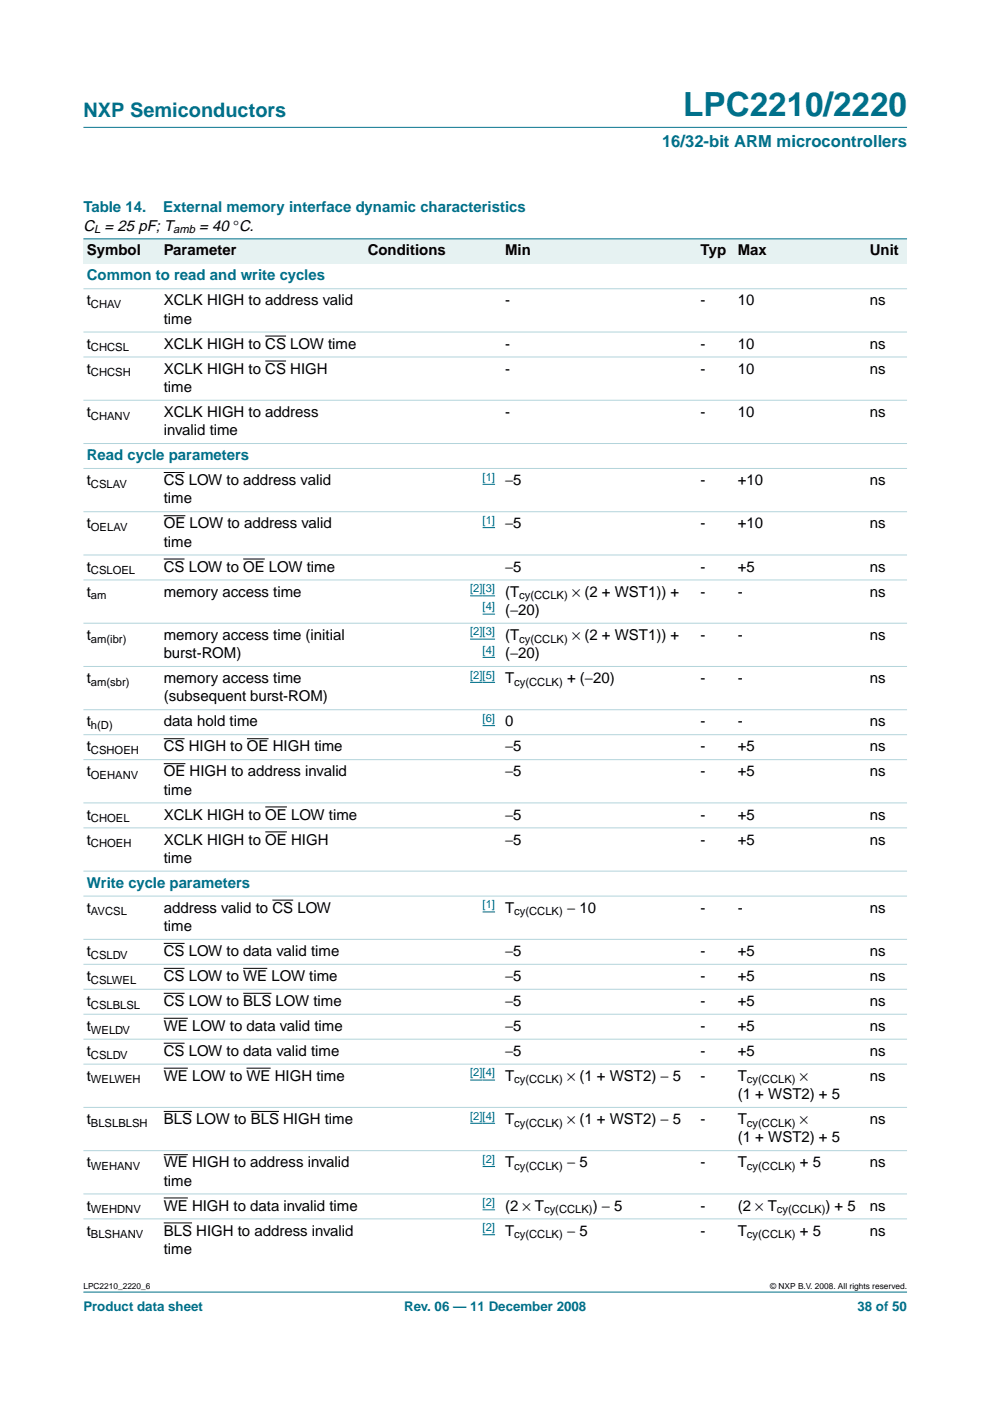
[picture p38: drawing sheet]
<svg xmlns="http://www.w3.org/2000/svg" width="210mm" height="297mm" viewBox="0 0 210 297" stroke-linecap="round" stroke-linejoin="round" font-family="sans-serif">
<defs><g id="words">
<text font-size="7.1" fill="#00708a" x="144.9" y="24.7">LPC2210/2220</text>
<text font-size="4.2" fill="#00708a" x="17.7" y="24.9">NXP Semiconductors</text>
<text font-size="3.5" fill="#00708a" x="140.4" y="31.1">16/32-bit ARM microcontrollers</text>
<g font-size="3.2" fill="#00708a">
<text x="17.7" y="45">Table 14.</text>
<text x="34.6" y="45">External memory interface dynamic characteristics</text>
<text x="18.4" y="59.5">Common to read and write cycles</text>
<text x="18.4" y="97.6">Read cycle parameters</text>
<text x="18.4" y="188.2">Write cycle parameters</text>
</g>
<g font-size="3.2">
<text x="17.7" y="48.9">C = 25 pF; T</text>
<text x="42.3" y="48.9">= 40 °C.</text>
<text x="18.4" y="54.2">Symbol</text>
<text x="34.7" y="54.2">Parameter</text>
<text x="78" y="54.2">Conditions</text>
<text x="107.1" y="54.2">Min</text>
<text x="148.6" y="54.2">Typ</text>
<text x="156.4" y="54.2">Max</text>
<text x="184.4" y="54.2">Unit</text>
<text x="18.4" y="64.8">t</text>
<text x="34.7" y="64.8">XCLK HIGH to address valid</text>
<text x="107.1" y="64.8">-</text>
<text x="148.6" y="64.8">-</text>
<text x="156.4" y="64.8">10</text>
<text x="184.4" y="64.8">ns</text>
<text x="34.7" y="68.6">time</text>
<text x="18.4" y="73.9">t</text>
<text x="34.7" y="73.9">XCLK HIGH to CS LOW time</text>
<text x="107.1" y="73.9">-</text>
<text x="148.6" y="73.9">-</text>
<text x="156.4" y="73.9">10</text>
<text x="184.4" y="73.9">ns</text>
<text x="18.4" y="79.2">t</text>
<text x="34.7" y="83.1">time</text>
<text x="34.7" y="79.2">XCLK HIGH to CS HIGH</text>
<text x="107.1" y="79.2">-</text>
<text x="148.6" y="79.2">-</text>
<text x="156.4" y="79.2">10</text>
<text x="184.4" y="79.2">ns</text>
<text x="18.4" y="88.4">t</text>
<text x="34.7" y="88.4">XCLK HIGH to address</text>
<text x="107.1" y="88.4">-</text>
<text x="148.6" y="88.4">-</text>
<text x="156.4" y="88.4">10</text>
<text x="184.4" y="88.4">ns</text>
<text x="34.7" y="92.3">invalid time</text>
<text x="18.4" y="102.9">t</text>
<text x="34.7" y="102.9">CS LOW to address valid</text>
<text x="34.7" y="106.7">time</text>
<text x="107.1" y="102.9">−5</text>
<text x="148.6" y="102.9">-</text>
<text x="156.4" y="102.9">+10</text>
<text x="184.4" y="102.9">ns</text>
<text x="18.4" y="112">t</text>
<text x="34.7" y="112">OE LOW to address valid</text>
<text x="107.1" y="112">−5</text>
<text x="148.6" y="112">-</text>
<text x="156.4" y="112">+10</text>
<text x="184.4" y="112">ns</text>
<text x="34.7" y="115.9">time</text>
<text x="18.4" y="121.2">t</text>
<text x="34.7" y="121.2">CS LOW to OE LOW time</text>
<text x="107.1" y="121.2">−5</text>
<text x="148.6" y="121.2">-</text>
<text x="156.4" y="121.2">+5</text>
<text x="184.4" y="121.2">ns</text>
<text x="18.4" y="126.5">t</text>
<text x="34.7" y="126.5">memory access time</text>
<text x="107.1" y="126.5">(T</text>
<text x="107.1" y="130.4">(−20)</text>
<text x="121.3" y="126.5">× (2 + WST1)) +</text>
<text x="148.6" y="126.5">-</text>
<text x="156.4" y="126.5">-</text>
<text x="184.4" y="126.5">ns</text>
<text x="18.4" y="135.7">t</text>
<text x="34.7" y="135.7">memory access time (initial</text>
<text x="107.1" y="135.7">(T</text>
<text x="121.3" y="135.7">× (2 + WST1)) +</text>
<text x="148.6" y="135.7">-</text>
<text x="156.4" y="135.7">-</text>
<text x="184.4" y="135.7">ns</text>
<text x="34.7" y="139.5">burst-ROM)</text>
<text x="107.1" y="139.5">(−20)</text>
<text x="18.4" y="144.8">t</text>
<text x="34.7" y="144.8">memory access time</text>
<text x="34.7" y="148.7">(subsequent burst-ROM)</text>
<text x="107.1" y="144.8">T</text>
<text x="120.2" y="144.8">+ (−20)</text>
<text x="148.6" y="144.8">-</text>
<text x="156.4" y="144.8">-</text>
<text x="184.4" y="144.8">ns</text>
<text x="18.4" y="154">t</text>
<text x="34.7" y="154">data hold time</text>
<text x="107.1" y="154">0</text>
<text x="148.6" y="154">-</text>
<text x="156.4" y="154">-</text>
<text x="184.4" y="154">ns</text>
<text x="18.4" y="159.3">t</text>
<text x="34.7" y="159.3">CS HIGH to OE HIGH time</text>
<text x="107.1" y="159.3">−5</text>
<text x="148.6" y="159.3">-</text>
<text x="156.4" y="159.3">+5</text>
<text x="184.4" y="159.3">ns</text>
<text x="18.4" y="164.6">t</text>
<text x="34.7" y="164.6">OE HIGH to address invalid</text>
<text x="107.1" y="164.6">−5</text>
<text x="148.6" y="164.6">-</text>
<text x="156.4" y="164.6">+5</text>
<text x="184.4" y="164.6">ns</text>
<text x="18.4" y="173.8">t</text>
<text x="34.7" y="168.5">time</text>
<text x="34.7" y="173.8">XCLK HIGH to OE LOW time</text>
<text x="107.1" y="173.8">−5</text>
<text x="148.6" y="173.8">-</text>
<text x="156.4" y="173.8">+5</text>
<text x="184.4" y="173.8">ns</text>
<text x="18.4" y="179.1">t</text>
<text x="34.7" y="179.1">XCLK HIGH to OE HIGH</text>
<text x="107.1" y="179.1">−5</text>
<text x="148.6" y="179.1">-</text>
<text x="156.4" y="179.1">+5</text>
<text x="184.4" y="179.1">ns</text>
<text x="34.7" y="182.9">time</text>
<text x="18.4" y="193.5">t</text>
<text x="34.7" y="197.4">time</text>
<text x="34.7" y="193.5">address valid to CS LOW</text>
<text x="107.1" y="193.5">T</text>
<text x="120.2" y="193.5">− 10</text>
<text x="148.6" y="193.5">-</text>
<text x="156.4" y="193.5">-</text>
<text x="184.4" y="193.5">ns</text>
<text x="18.4" y="202.7">t</text>
<text x="34.7" y="202.7">CS LOW to data valid time</text>
<text x="107.1" y="202.7">−5</text>
<text x="148.6" y="202.7">-</text>
<text x="156.4" y="202.7">+5</text>
<text x="184.4" y="202.7">ns</text>
<text x="18.4" y="208">t</text>
<text x="34.7" y="208">CS LOW to WE LOW time</text>
<text x="107.1" y="208">−5</text>
<text x="148.6" y="208">-</text>
<text x="156.4" y="208">+5</text>
<text x="184.4" y="208">ns</text>
<text x="18.4" y="213.3">t</text>
<text x="34.7" y="213.3">CS LOW to BLS LOW time</text>
<text x="107.1" y="213.3">−5</text>
<text x="148.6" y="213.3">-</text>
<text x="156.4" y="213.3">+5</text>
<text x="184.4" y="213.3">ns</text>
<text x="18.4" y="218.6">t</text>
<text x="34.7" y="218.6">WE LOW to data valid time</text>
<text x="107.1" y="218.6">−5</text>
<text x="148.6" y="218.6">-</text>
<text x="156.4" y="218.6">+5</text>
<text x="184.4" y="218.6">ns</text>
<text x="18.4" y="223.9">t</text>
<text x="34.7" y="223.9">CS LOW to data valid time</text>
<text x="107.1" y="223.9">−5</text>
<text x="148.6" y="223.9">-</text>
<text x="156.4" y="223.9">+5</text>
<text x="184.4" y="223.9">ns</text>
<text x="18.4" y="229.1">t</text>
<text x="34.7" y="229.1">WE LOW to WE HIGH time</text>
<text x="107.1" y="229.1">T</text>
<text x="120.2" y="229.1">× (1 + WST2) − 5</text>
<text x="148.6" y="229.1">-</text>
<text x="156.4" y="229.1">T</text>
<text x="156.4" y="233">(1 + WST2) + 5</text>
<text x="169.6" y="229.1">×</text>
<text x="184.4" y="229.1">ns</text>
<text x="18.4" y="238.3">t</text>
<text x="34.7" y="238.3">BLS LOW to BLS HIGH time</text>
<text x="107.1" y="238.3">T</text>
<text x="120.2" y="238.3">× (1 + WST2) − 5</text>
<text x="148.6" y="238.3">-</text>
<text x="156.4" y="238.3">T</text>
<text x="169.6" y="238.3">×</text>
<text x="184.4" y="238.3">ns</text>
<text x="156.4" y="242.2">(1 + WST2) + 5</text>
<text x="18.4" y="247.5">t</text>
<text x="34.7" y="247.5">WE HIGH to address invalid</text>
<text x="34.7" y="251.4">time</text>
<text x="107.1" y="247.5">T</text>
<text x="120.2" y="247.5">− 5</text>
<text x="148.6" y="247.5">-</text>
<text x="156.4" y="247.5">T</text>
<text x="169.6" y="247.5">+ 5</text>
<text x="184.4" y="247.5">ns</text>
<text x="18.4" y="256.7">t</text>
<text x="34.7" y="256.7">WE HIGH to data invalid time</text>
<text x="107.1" y="256.7">(2 × T</text>
<text x="125.7" y="256.7">) − 5</text>
<text x="148.6" y="256.7">-</text>
<text x="156.4" y="256.7">(2 × T</text>
<text x="175" y="256.7">) + 5</text>
<text x="184.4" y="256.7">ns</text>
<text x="18.4" y="262">t</text>
<text x="34.7" y="262">BLS HIGH to address invalid</text>
<text x="107.1" y="262">T</text>
<text x="120.2" y="262">− 5</text>
<text x="148.6" y="262">-</text>
<text x="156.4" y="262">T</text>
<text x="169.6" y="262">+ 5</text>
<text x="184.4" y="262">ns</text>
<text x="34.7" y="265.8">time</text>
</g>
<g font-size="2.8" fill="#00708a">
<text x="17.7" y="278">Product data sheet</text>
<text x="85.7" y="278">Rev. 06 — 11 December 2008</text>
<text x="181.8" y="278">38 of 50</text>
</g>
<g font-size="2.4">
<text x="20" y="49.4">L</text>
<text x="36.7" y="49.4">amb</text>
<text x="19.3" y="65.3">CHAV</text>
<text x="19.3" y="74.5">CHCSL</text>
<text x="19.3" y="79.8">CHCSH</text>
<text x="19.3" y="89">CHANV</text>
<text x="19.3" y="103.4">CSLAV</text>
<text x="19.3" y="112.6">OELAV</text>
<text x="19.3" y="121.8">CSLOEL</text>
<text x="19.3" y="127.1">am</text>
<text x="110.1" y="127.1">cy(CCLK)</text>
<text x="19.3" y="136.2">am(ibr)</text>
<text x="110.1" y="136.2">cy(CCLK)</text>
<text x="19.3" y="145.4">am(sbr)</text>
<text x="109" y="145.4">cy(CCLK)</text>
<text x="19.3" y="154.6">h(D)</text>
<text x="19.3" y="159.9">CSHOEH</text>
<text x="19.3" y="165.2">OEHANV</text>
<text x="19.3" y="174.3">CHOEL</text>
<text x="19.3" y="179.6">CHOEH</text>
<text x="19.3" y="194.1">AVCSL</text>
<text x="109" y="194.1">cy(CCLK)</text>
<text x="19.3" y="203.3">CSLDV</text>
<text x="19.3" y="208.6">CSLWEL</text>
<text x="19.3" y="213.8">CSLBLSL</text>
<text x="19.3" y="219.1">WELDV</text>
<text x="19.3" y="224.4">CSLDV</text>
<text x="19.3" y="229.7">WELWEH</text>
<text x="109" y="229.7">cy(CCLK)</text>
<text x="158.4" y="229.7">cy(CCLK)</text>
<text x="19.3" y="238.9">BLSLBLSH</text>
<text x="109" y="238.9">cy(CCLK)</text>
<text x="158.4" y="238.9">cy(CCLK)</text>
<text x="19.3" y="248.1">WEHANV</text>
<text x="109" y="248.1">cy(CCLK)</text>
<text x="158.4" y="248.1">cy(CCLK)</text>
<text x="19.3" y="257.2">WEHDNV</text>
<text x="115.4" y="257.2">cy(CCLK)</text>
<text x="164.7" y="257.2">cy(CCLK)</text>
<text x="19.3" y="262.5">BLSHANV</text>
<text x="109" y="262.5">cy(CCLK)</text>
<text x="158.4" y="262.5">cy(CCLK)</text>
</g>
<g font-size="2.4" fill="#00f">
<text x="102.3" y="101.9">[1]</text>
<text x="102.3" y="111.1">[1]</text>
<text x="99.7" y="125.5">[2][3]</text>
<text x="102.3" y="129.4">[4]</text>
<text x="99.7" y="134.7">[2][3]</text>
<text x="99.7" y="143.9">[2][5]</text>
<text x="102.3" y="138.6">[4]</text>
<text x="102.3" y="153.1">[6]</text>
<text x="102.3" y="192.6">[1]</text>
<text x="99.7" y="228.2">[2][4]</text>
<text x="99.7" y="237.4">[2][4]</text>
<text x="102.3" y="246.5">[2]</text>
<text x="102.3" y="255.7">[2]</text>
<text x="102.3" y="261">[2]</text>
</g>
<g font-size="1.8">
<text x="17.7" y="273.4">LPC2210_2220_6</text>
<text x="163.3" y="273.4">© NXP B.V. 2008. All rights reserved.</text>
</g>
</g></defs>
<g fill="#00708a" stroke="#00708a" stroke-width=".21">
<path d="M17.7 273.9h174.6z"/>
<path d="M17.7 27h174.6z"/>
</g>
<g fill="#e6f2f2">
<path d="M17.7 50.6h16.3v5.3h-16.3z" fill-rule="evenodd"/>
<path d="M34 50.6h43.3v5.3h-43.3z" fill-rule="evenodd"/>
<path d="M77.3 50.6h21.6v5.3h-21.6z" fill-rule="evenodd"/>
<path d="M98.9 50.6h7.5v5.3h-7.5z" fill-rule="evenodd"/>
<path d="M106.4 50.6h41.4v5.3h-41.4z" fill-rule="evenodd"/>
<path d="M147.8 50.6h7.9v5.3h-7.9z" fill-rule="evenodd"/>
<path d="M155.7 50.6h28v5.3h-28z" fill-rule="evenodd"/>
<path d="M183.7 50.6h8.6v5.3h-8.6z" fill-rule="evenodd"/>
</g>
<g fill="none" stroke="#000" stroke-width=".21">
<path d="M56.2 71.3h4.5M56.2 76.5h4.5M34.7 100.2h4.4M34.7 109.4h4.6M34.7 118.5h4.4M51.6 118.5h4.5M34.7 156.6h4.4M52.4 156.6h4.5M34.7 161.9h4.6M56.2 171.1h4.6M56.2 176.4h4.6M57.8 190.8h4.4"/>
<path d="M34.7 200h4.4M34.7 205.3h4.4M34.7 210.6h4.4M34.7 215.9h5.1M51.6 205.3h5.1M51.6 210.6h6M34.7 221.2h4.4M34.7 226.5h5.1M34.7 235.6h6M52.3 226.5h5.1M53.2 235.6h6M34.7 244.8h5.1"/>
<path d="M34.7 254h5.1M34.7 259.3h6"/>
</g>
<g fill="none" stroke="#00f" stroke-width=".21">
<path d="M102.3 102.7h2.7M102.3 111.9h2.7M99.7 126.3h5.3M99.7 135.5h5.3M102.3 130.2h2.7M102.3 139.4h2.7M99.7 144.7h5.3M102.3 153.8h2.7M102.3 193.4h2.7M99.7 229h5.3M99.7 238.2h5.3M102.3 247.3h2.7"/>
<path d="M102.3 256.5h2.7M102.3 261.8h2.7"/>
</g>
<path d="M17.7 50.6h174.6z" fill="#00708a" stroke="#00708a" stroke-width=".21"/>
<g fill="#b3d4db" stroke="#b3d4db" stroke-width=".21">
<path d="M17.7 61.2h174.6z"/>
<path d="M17.7 70.4h174.6z"/>
<path d="M17.7 75.7h174.6z"/>
<path d="M17.7 84.9h174.6z"/>
<path d="M17.7 94h174.6z"/>
<path d="M17.7 99.3h174.6z"/>
<path d="M17.7 108.5h174.6z"/>
<path d="M17.7 117.7h174.6z"/>
<path d="M17.7 123h174.6z"/>
<path d="M17.7 132.1h174.6z"/>
<path d="M17.7 141.3h174.6z"/>
<path d="M17.7 150.5h174.6z"/>
<path d="M17.7 155.8h174.6z"/>
<path d="M17.7 161.1h174.6z"/>
<path d="M17.7 170.2h174.6z"/>
<path d="M17.7 175.5h174.6z"/>
<path d="M17.7 184.7h174.6z"/>
<path d="M17.7 190h174.6z"/>
<path d="M17.7 199.2h174.6z"/>
<path d="M17.7 204.5h174.6z"/>
<path d="M17.7 209.7h174.6z"/>
<path d="M17.7 215h174.6z"/>
<path d="M17.7 220.3h174.6z"/>
<path d="M17.7 225.6h174.6z"/>
<path d="M17.7 234.8h174.6z"/>
<path d="M17.7 244h174.6z"/>
<path d="M17.7 253.1h174.6z"/>
<path d="M17.7 258.4h174.6z"/>
</g>
<use href="#words"/>
</svg>
